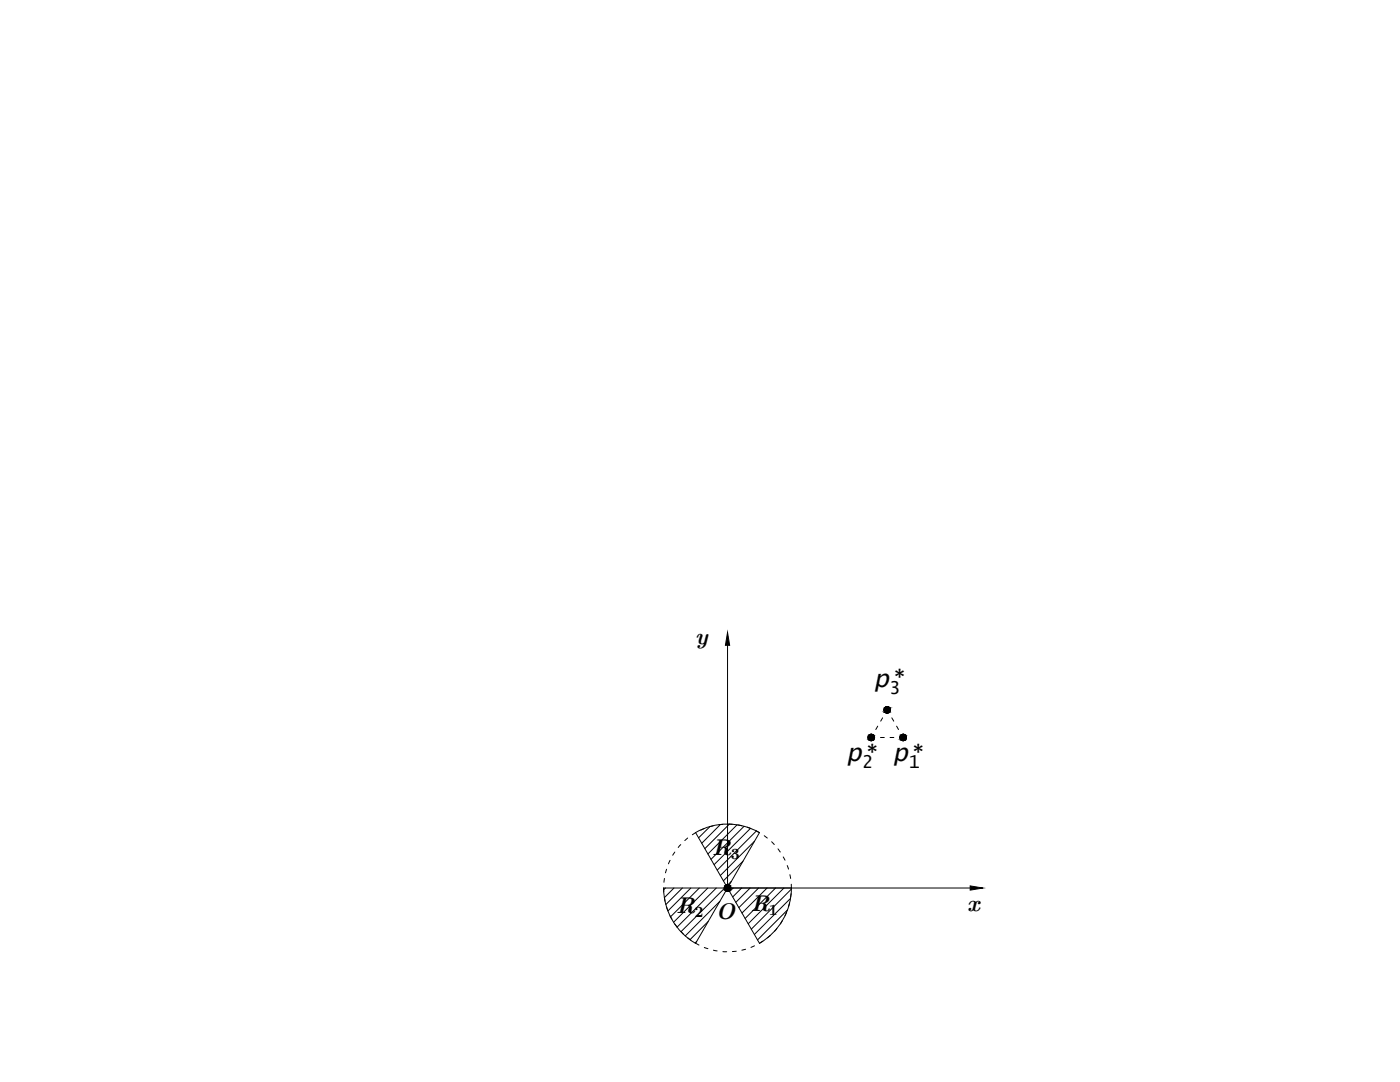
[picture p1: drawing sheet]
<svg xmlns="http://www.w3.org/2000/svg" width="279mm" height="216mm" viewBox="0 0 279 216" stroke-linecap="round" stroke-linejoin="round" font-family="sans-serif">
<defs><g id="words">
<g font-size="5">
<text x="174.4" y="137.1">p *</text>
<text x="168.9" y="151.9">p * p *</text>
</g>
<g font-size="4.5">
<text x="138.7" y="128.6">y</text>
<text x="142.1" y="170.5">R</text>
<text x="134.9" y="182.1">R</text>
<text x="142.9" y="183.4">O</text>
<text x="149.9" y="181.8">R</text>
<text x="193" y="181.7">x</text>
</g>
<g font-size="3.6">
<text x="177.5" y="138.5">3</text>
<text x="172.2" y="153.3">2</text>
<text x="181.3" y="153.3">1</text>
</g>
<g font-size="3.1">
<text x="145.9" y="171.5">3</text>
<text x="138.6" y="183">2</text>
<text x="153.5" y="182.6">1</text>
</g>
</g></defs>
<!-- layer: arrow -->
<path d="M140.8 165.8v6.4l8.2-6.4zM140.8 172.2l8.2-6.4v6.4z" fill="#fff" stroke="#fff" stroke-width=".2"/>
<g fill="none" stroke="#000" stroke-width=".2">
<path d="M145.2 128.8v48.4h48.4M132.4 177.2a12.7 12.7 0 0 0 6.4 11l6.4-11h-12.7M132.8 177.2l-.3 .3M134.5 177.2l-1.9 1.9M136.2 177.2l-3.3 3.3M137.9 177.2l-4.6 4.6M138.8 166.1a12.7 12.7 0 0 1 12.8 0l-6.4 11.1zM139.6 177.2l-5.8 5.7M141.3 177.2l-6.9 6.8M141.7 164.9l-2.3 2.3M143 177.2l-7.9 7.8M143.7 179.9l-6.9 6.8"/>
<path d="M143.8 164.5l-3.7 3.8M144.6 177.2l-8.7 8.7M145.2 177.2h12.7a12.7 12.7 0 0 1-6.3 11zM145.6 164.5l-4.9 4.8M146 175.9l-1 .9M146.3 177.2l-.7 .7M147.1 164.6l-5.8 5.8M148 177.2l-1.8 1.8M148.3 171.9l-3.9 3.9M148.5 164.9l-6.6 6.6M149.7 177.2l-2.9 2.9M149.8 165.3l-7.3 7.2"/>
<path d="M150.6 167.9l-6.8 6.8M151 165.8l-7.9 7.8M151.4 177.2l-3.9 3.9M153.1 177.2l-5 5M154.8 177.2l-6.1 6.1M156.5 177.2l-7.2 7.1M157.8 179.3l-7.2 7.2M157.9 177.4l-8 8M139 187.9l-.3 .3M141.3 183.9l-3.6 3.6M157.2 181.6l-6 5.9"/>
<circle cx="173.9" cy="147.1" r=".65"/>
<circle cx="177" cy="141.6" r=".65"/>
<circle cx="180.2" cy="147.1" r=".65"/>
<circle cx="145.2" cy="177.2" r=".65"/>
</g>
<!-- layer: annotation -->
<g fill="none" stroke="#000" stroke-width=".2">
<path d="M174.2 146.6l-.3 .6h.7M175.2 144.9l-.4 .7M175.7 147.2h.8M176.1 143.2l-.3 .7M176.7 142.2l.4-.5 .3 .5M177.6 147.2h.8M178 143.2l.4 .7M178.9 144.9l.4 .7M179.9 146.6l.3 .6h-.7M132.5 177.2v.8M132.6 179.1l.2 .7M132.6 175.3l-.1 .8"/>
<path d="M133 173.4l-.2 .8M133.7 171.7l-.3 .7M134.7 170l-.4 .7M135.9 168.5l-.5 .6M137.2 167.2l-.5 .5M138.8 166.1l-.6 .5M140.5 165.3l-.7 .3M142.4 164.8l-.8 .2M144.2 164.5l-.7 .1M145.4 164.5h.7M147.3 164.6l.7 .2M149.1 165.1l.8 .2"/>
<path d="M150.9 165.8l.7 .3M152.5 166.8l.6 .4M154 168l.5 .5M155.3 169.4l.4 .6M156.3 171l.4 .6M157.1 172.7l.3 .7M157.6 174.5l.2 .8M157.9 178.3l-.1 .8M157.9 176.4v.8M133 180.9l.3 .8M133.7 182.7l.4 .7M134.7 184.4l.4 .6"/>
<path d="M135.9 185.9l.5 .5M137.3 187.2l.6 .4M138.8 188.2l.7 .4M140.6 189l.7 .3M142.4 189.6l.7 .1M144.3 189.9h.7M146.9 189.8l-.7 .1M148.8 189.4l-.7 .2M150.6 188.7l-.7 .3M152.2 187.8l-.6 .4M153.7 186.6l-.5 .5M155 185.3l-.4 .5"/>
<path d="M156.1 183.7l-.4 .6M157 182l-.3 .7M157.6 180.2l-.2 .7"/>
</g>
<!-- layer: arrow -->
<g fill="#000" stroke="#000" stroke-width=".2">
<path d="M145.2 126.2l.4 2.6h-.8zM193.6 176.8l2.6 .4-2.6 .4z"/>
<path d="M173.8 146.5h.2zM173.7 146.5h.3z"/>
<path d="M173.7 146.5l.5 .1zM173.6 146.6h.6z"/>
<path d="M173.7 147.8h.3zM173.7 147.8h.2z"/>
<path d="M173.6 146.6h.7zM173.5 146.6h.8z"/>
<path d="M173.6 147.7h.6zM173.6 147.7l.4 .1z"/>
<path d="M173.5 146.6l.8 .1zM173.4 146.7h.9z"/>
<path d="M173.5 147.7h.8zM173.5 147.7h.7z"/>
<path d="M173.4 146.7l1 .1zM173.4 146.7l1 .1h-1.1z"/>
<path d="M173.4 147.6h.9zM173.4 147.6l.9 .1z"/>
<path d="M173.3 146.8l1.2 .1zM173.3 146.8l1.2 .1h-1.2z"/>
<path d="M173.3 147.5l1 .1 .1-.1zM173.3 147.5l1 .1z"/>
<path d="M173.3 146.9l1.2 .2v-.2zM173.3 146.9l1.2 .2h-1.3z"/>
<path d="M173.3 147.4l1.1 .1 .1-.1zM173.3 147.4l1.1 .1h-1.1z"/>
<path d="M173.2 147.1l1.3 .1v-.1zM173.2 147.1l1.3 .1h-1.3z"/>
<path d="M173.2 147.3l1.3 .1v-.1zM173.2 147.3l1.3 .1h-1.2z"/>
<path d="M173.2 147.2l1.3 .1v-.1zM173.2 147.2l1.3 .1h-1.3z"/>
<path d="M177 141h.2zM176.9 141h.3z"/>
<path d="M176.9 141l.4 .1zM176.8 141.1h.5z"/>
<path d="M176.9 142.2h.3zM176.9 142.2l.2 .1z"/>
<path d="M176.8 141.1h.6zM176.7 141.1h.7z"/>
<path d="M176.8 142.2h.5zM176.8 142.2h.4z"/>
<path d="M176.7 141.1l.8 .1zM176.6 141.2h.9z"/>
<path d="M176.7 142.2h.7zM176.7 142.2h.6z"/>
<path d="M176.6 141.2l1 .1zM176.6 141.2l1 .1h-1.1z"/>
<path d="M176.6 142.1h.9zM176.6 142.1l.8 .1z"/>
<path d="M176.5 141.3l1.1 .1v-.1zM176.5 141.3l1.1 .1h-1.1z"/>
<path d="M176.5 142l1 .1 .1-.1zM176.5 142l1 .1z"/>
<path d="M176.5 141.4l1.2 .1-.1-.1zM176.5 141.4l1.2 .1h-1.3z"/>
<path d="M176.5 141.9l1.1 .1v-.1zM176.5 141.9l1.1 .1z"/>
<path d="M176.4 141.5l1.3 .2v-.2zM176.4 141.5l1.3 .2h-1.3z"/>
<path d="M176.4 141.7l1.3 .1v-.1zM176.4 141.7l1.3 .1h-1.3z"/>
<path d="M176.4 141.8l1.2 .1 .1-.1zM176.4 141.8l1.2 .1h-1.1z"/>
<path d="M180.2 146.5h.2zM180.1 146.5h.3z"/>
<path d="M180.1 146.5l.4 .1zM180 146.6h.5z"/>
<path d="M180.1 147.8h.3zM180.1 147.8h.2z"/>
<path d="M180 146.6h.6zM179.9 146.6h.7z"/>
<path d="M180 147.7h.5zM180 147.7l.4 .1z"/>
<path d="M179.9 146.6l.8 .1zM179.9 146.6l.8 .1h-.9z"/>
<path d="M179.9 147.7h.7zM179.9 147.7h.6z"/>
<path d="M179.8 146.7l1 .1zM179.7 146.8h1.1z"/>
<path d="M179.8 147.6h.9zM179.8 147.6l.8 .1z"/>
<path d="M179.7 146.8l1.1 .1zM179.7 146.8l1.1 .1h-1.1z"/>
<path d="M179.7 147.5l1 .1 .1-.1zM179.7 147.5l1 .1z"/>
<path d="M179.7 146.9l1.2 .2-.1-.2zM179.7 146.9l1.2 .2h-1.3z"/>
<path d="M179.7 147.4l1.1 .1v-.1zM179.7 147.4l1.1 .1h-1.1z"/>
<path d="M179.6 147.1l1.3 .1v-.1zM179.6 147.1l1.3 .1h-1.3z"/>
<path d="M179.6 147.3l1.2 .1 .1-.1zM179.6 147.3l1.2 .1h-1.1z"/>
<path d="M179.6 147.2l1.3 .1v-.1zM179.6 147.2l1.3 .1h-1.3z"/>
<path d="M145.1 176.6h.3zM145 176.6h.4z"/>
<path d="M145 176.6h.5zM144.9 176.6h.6z"/>
<path d="M145 177.8h.4zM145 177.8h.3z"/>
<path d="M144.9 176.6l.7 .1zM144.8 176.7h.8z"/>
<path d="M144.9 177.8h.6zM144.9 177.8h.5z"/>
<path d="M144.8 176.7h.9zM144.7 176.7h1z"/>
<path d="M144.8 177.7h.8zM144.8 177.7l.7 .1z"/>
<path d="M144.7 176.7l1 .2zM144.7 176.7l1 .2h-1.1z"/>
<path d="M144.7 177.6h1zM144.7 177.6l.9 .1z"/>
<path d="M144.6 176.9l1.2 .1-.1-.1zM144.6 176.9l1.2 .1h-1.2z"/>
<path d="M144.6 177.5l1.1 .1v-.1zM144.6 177.5l1.1 .1z"/>
<path d="M144.6 177l1.2 .1v-.1zM144.6 177l1.2 .1h-1.2z"/>
<path d="M144.6 177.4l1.1 .1 .1-.1zM144.6 177.4l1.1 .1h-1.1z"/>
<path d="M144.6 177.1l1.2 .1v-.1zM144.6 177.1l1.2 .1h-1.2z"/>
<path d="M144.6 177.2l1.2 .1v-.1zM144.6 177.2l1.2 .1h-1.2z"/>
<path d="M144.6 177.3l1.2 .1v-.1zM144.6 177.3l1.2 .1h-1.2z"/>
</g>
<use href="#words"/>
</svg>
